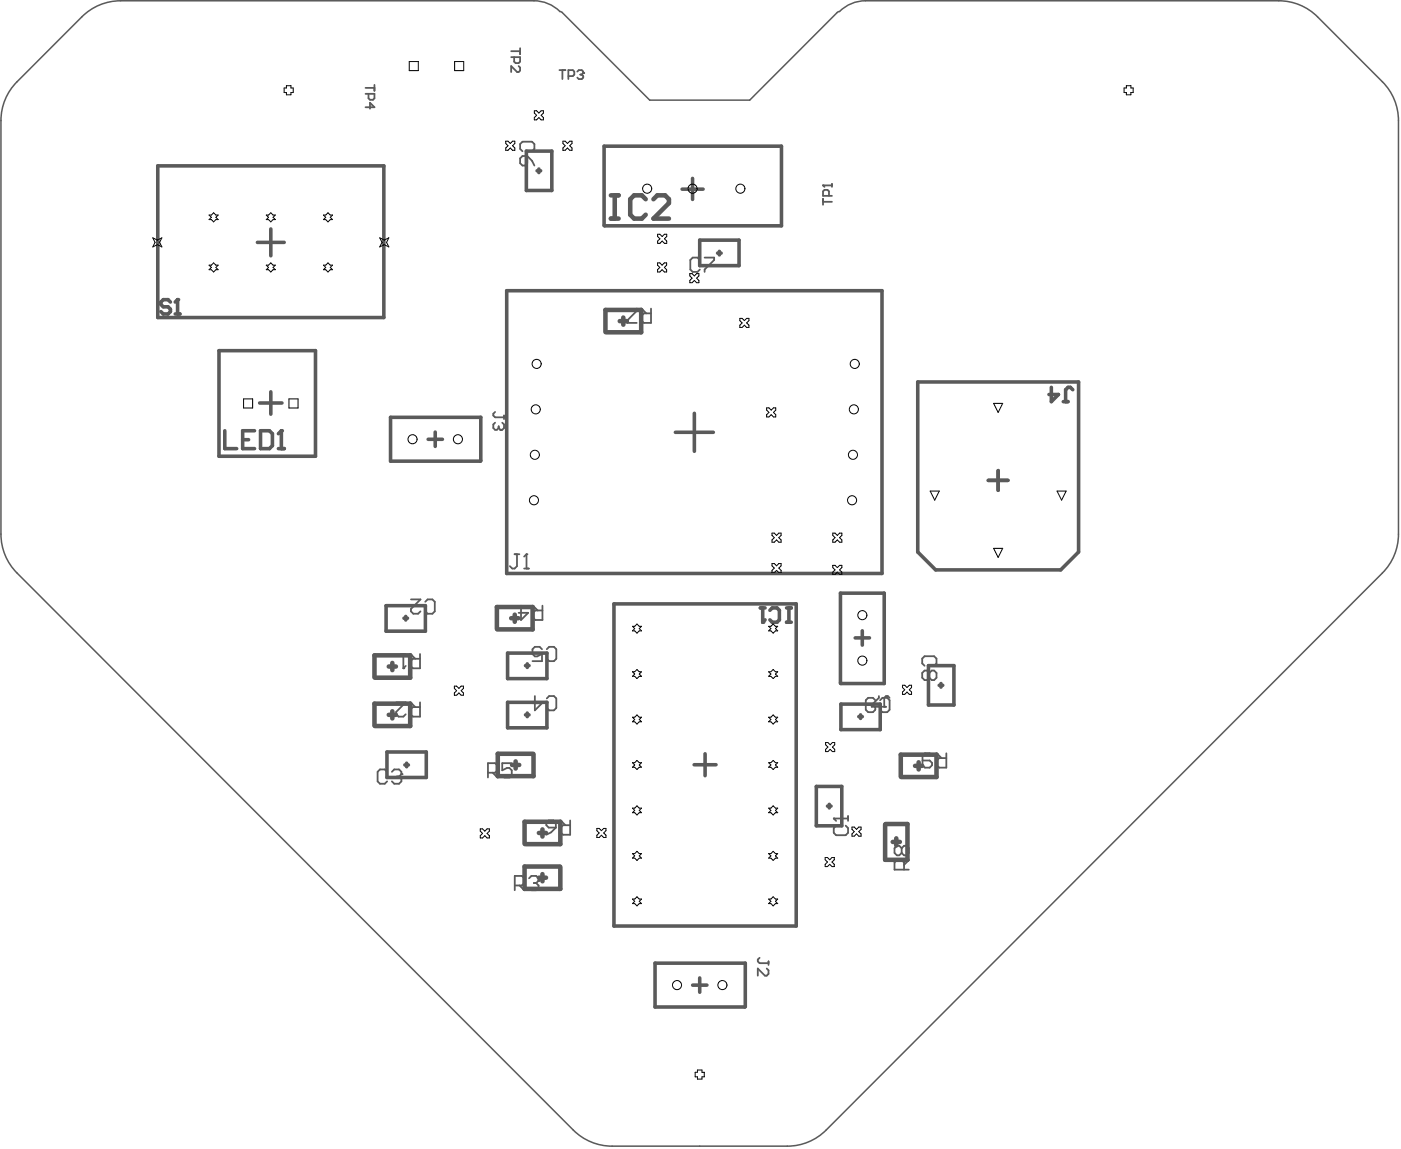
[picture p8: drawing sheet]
<svg xmlns="http://www.w3.org/2000/svg" width="261mm" height="214mm" viewBox="0 0 261 214" stroke-linecap="round" stroke-linejoin="round" font-family="sans-serif">
<path d="M92.1 76.6l-.3 .4v.3l.3 .3h1.7M93.5 78.6l.3 .4v.6l-.3 .4h-.4M93.8 77.3v.7" fill="none" stroke="#5a5a5a" stroke-width=".33"/>
<circle cx="93.1" cy="80" r=".17" fill="#5a5a5a"/>
<path d="M92.1 78.6l-.3 .4v.6l.3 .4h.4l.3-.4M92.8 79.6l.3 .4M92.8 79.3v.3" fill="none" stroke="#5a5a5a" stroke-width=".33"/>
<path d="M141.5 113.1h.9M141.9 113.1v2.7M143.3 113.6l.4-.5h.9l.4 .5v1.7l-.4 .5h-.9l-.4-.5M146.4 115.8h.8M146.4 113.1h.8M146.8 113.1v2.7" fill="none" stroke="#5a5a5a" stroke-width=".66"/>
<circle cx="141.9" cy="115.8" r=".33" fill="#5a5a5a"/>
<path d="M142.4 115.3l-.5 .5" fill="none" stroke="#5a5a5a" stroke-width=".66"/>
<path d="M74.6 121.7h.9M75.1 121.7v2.6M76.4 121.7l.9 .9M78.2 121.7v2.6h-1.4l-.4-.4v-.9l.4-.4h1.4M100.9 120.8l-.5-.4h-.9l-.4 .4v.9l.4 .4h.5l.9-.4v1.3h-1.8M101.7 120.8l.5-.4h.9l.4 .4v1.8l-.4 .4h-.9l-.5-.4M90.8 143.8h1.3l.5-.5v-.9l-.5-.4h-1.3v2.7M91.7 143.8l.9 .9M95.2 142h-1.7v1.3l.8-.4h.5l.4 .4v.9l-.4 .5h-.9l-.4-.5" fill="none" stroke="#5a5a5a" stroke-width=".33"/>
<circle cx="75.1" cy="124.3" r=".17" fill="#5a5a5a"/>
<path d="M97 112.7v2.7l1.3-1.4h-1.8M99.2 112.7l.9 .9M100.9 112.7v2.7h-1.3l-.4-.5v-.9l.4-.4h1.3M73.7 130.7h1.8l-1.8 1.8v.4l.5 .4h.9l.4-.4M75.5 123.9l-.4 .4M76.4 130.7l.9 .9M78.2 130.7v2.6h-1.4l-.4-.4v-.9l.4-.4h1.4M99.5 129.5v2.7l1.4-1.4h-1.8M101.7 130l.5-.5h.9l.4 .5v1.7l-.4 .5h-.9l-.5-.5M72 143.6l-.4-.4h-.9l-.4 .4v1.8l.4 .4h.9l.4-.4M72.9 143.6l.5-.4h.9l.4 .4v.5" fill="none" stroke="#5a5a5a" stroke-width=".33"/>
<circle cx="74.7" cy="144.1" r=".17" fill="#5a5a5a"/>
<path d="M76.5 111.5h1.7l-1.7 1.8v.4l.4 .5h.9l.4-.5M79.1 112l.5-.5h.9l.4 .5v1.7l-.4 .5h-.9l-.5-.5M95.8 103.1h.8M96.2 103.1v2.2l-.4 .5h-.5l-.4-.5M97.5 105.8h.9M98 103.1v2.7M73.8 144.5h.5M74.3 144.5l.4 .4v.5l-.4 .4h-.9l-.5-.4M74.7 144.1l-.4 .4" fill="none" stroke="#5a5a5a" stroke-width=".33"/>
<circle cx="98" cy="103.1" r=".17" fill="#5a5a5a"/>
<path d="M118.5 57.4v.5l-1.8 1.7v.5h1.8M119.4 57.4l.9 .9M121.1 57.4v2.7h-1.3l-.4-.5v-.9l.4-.4h1.3M98 103.1l-.5 .5" fill="none" stroke="#5a5a5a" stroke-width=".33"/>
<path d="M41.8 80.1v3.4h2.2M45.2 81.8h1.1M47.4 80.1h-2.2v3.4h2.2M48.5 80.1h1.6l.6 .6v2.2l-.6 .6h-1.6zM51.8 83.5h1.1M52.4 80.1v3.4" fill="none" stroke="#5a5a5a" stroke-width=".66"/>
<circle cx="52.4" cy="80.1" r=".33" fill="#5a5a5a"/>
<path d="M52.4 80.1l-.6 .6" fill="none" stroke="#5a5a5a" stroke-width=".66"/>
<path d="M153.2 37v1.1M153.2 37.6h1.6M153.2 34.5h1.6M154.3 36.4v-.8l-.3-.3h-.6l-.2 .3v.8h1.6M154.8 34.2v.6" fill="none" stroke="#5a5a5a" stroke-width=".33"/>
<circle cx="153.2" cy="34.5" r=".17" fill="#5a5a5a"/>
<g fill="none" stroke="#5a5a5a" stroke-width=".33">
<path d="M153.2 34.5l.2 .3M163.5 129.5v.3l-1.3 1.4v.3h1.3M164.2 131.5h.7M165.5 129.8l-.3-.3h-.3l-.4 .3v1.7M101.7 153.1l.4-.4h.9l.4 .4v.9h-1.3l-.4-.5zM103.4 154l-.9 .9-.8 .4M104.3 152.7l.9 .8M106.1 152.7v2.6h-1.3l-.5-.4v-.9l.5-.5h1.3M95.8 164.8h1.3l.5-.5v-.9l-.5-.4h-1.3v2.6M96.7 164.8l.9 .8M98.4 163.4l.5-.4h.9l.4 .4v.5M141.3 178.2l-.3 .3v.4l.3 .3h1.7"/>
<path d="M143 178.9v.6M142.7 180.2l.3 .3v.7l-.3 .3h-.4l-1.3-1.3v1.3"/>
</g>
<path d="M195.6 72.1v2.6l1.4-1.3h-1.8M197.9 74.7h.8M199.6 72.5l-.4-.4h-.5l-.4 .4v2.2" fill="none" stroke="#5a5a5a" stroke-width=".66"/>
<circle cx="100.2" cy="163.9" r=".17" fill="#5a5a5a"/>
<path d="M155.1 152.3h2.7M155.6 153.6l-.5 .5v.9l.5 .4h1.8l.4-.4v-.9l-.4-.5M157.8 151.8v.9M99.3 164.3h.5M99.8 164.3l.4 .5v.4l-.4 .4h-.9l-.5-.4M100.2 163.9l-.4 .4" fill="none" stroke="#5a5a5a" stroke-width=".33"/>
<circle cx="155.1" cy="152.3" r=".17" fill="#5a5a5a"/>
<g fill="none" stroke="#5a5a5a" stroke-width=".33">
<path d="M104.1 13h1.1M104.7 13v1.7M105.8 14.2h.8l.3-.3v-.6l-.3-.3h-.8v1.7M107.4 13.3l.3-.3h.6l.2 .3v.3M162.9 130.3l-.5-.5h-.9l-.4 .5v1.8l.4 .4h.9l.5-.4v-.5l-.5-.4h-1.3M163.8 130.3l.4-.5h.9l.4 .5v1.8l-.4 .4h-.9l-.4-.4M172.1 123.9l-.5-.5v-.9l.5-.4h1.7l.5 .4v.9l-.5 .5M172.9 125.2l.5-.4h.4l.5 .4v.9l-.5 .4h-.4l-.5-.4M172.9 125.2l-.4-.4h-.4l-.5 .4v.9l.5 .4h.4l.4-.4M172.9 125.2v.9M155.1 152.3l.5 .4M167.8 157.8l-.5-.4h-.4l-.4 .4v.9l.4 .4h.4l.5-.4"/>
<path d="M167.8 157.8l.4-.4h.5l.4 .4v.9l-.4 .4h-.5l-.4-.4M167.8 157.8v.9M173.4 140.6l-.4-.4h-.9l-.4 .4v1.8l.4 .4h.9l.4-.4v-.5l-.4-.4h-1.3M174.3 140.2l.9 .9M176.1 140.2v2.6h-1.3l-.5-.4v-.9l.5-.4h1.3M168.2 161.8v-1.3l-.4-.5h-.9l-.4 .5v1.3h2.6M169.1 160l-.9 .9"/>
</g>
<circle cx="108.5" cy="13.6" r=".17" fill="#5a5a5a"/>
<g fill="none" stroke="#5a5a5a" stroke-width=".33">
<path d="M68 17.5h1.7v.8l-.3 .3h-.6l-.2-.3v-.8M68 16.3h1.7M68 20h1.7l-.9-.9v1.1M69.7 15.8v1.1M95.1 10.6h1.7v.9l-.3 .2h-.5l-.3-.2v-.9M95.1 9.5h1.7M96.5 12.3l.3 .3v.5l-.3 .3h-.3l-1.1-1.1v1.1M96.8 9v1.1M108 13.9h.3M108.3 13.9l.2 .3v.2l-.2 .3h-.6l-.3-.3M108.5 13.6l-.2 .3M97.2 28.1l-.4-.4v-.9l.4-.4h1.8l.4 .4v.9l-.4 .4"/>
<path d="M97.2 29h.9v1.4l-.4 .4h-.5l-.4-.4v-.9zM98.1 29l.9 .9 .4 .9M130.2 48.4l-.4-.5h-.9l-.4 .5v1.7l.4 .5h.9l.4-.5M131.1 47.9h1.8v.5l-1.8 1.7v.5"/>
</g>
<path d="M113.7 36.3h1.4M114.4 36.3v4.4M120.2 37.1l-.8-.8h-1.4l-.7 .8v2.9l.7 .7h1.4l.8-.7M121.6 37.1l.7-.8h1.5l.7 .8v.7l-2.9 2.9h2.9M113.7 40.7h1.4" fill="none" stroke="#5a5a5a" stroke-width=".84"/>
<path d="M31.7 56.2l-.4-.4h-.9l-.5 .4v.4l.5 .5h.9l.4 .4v.5l-.4 .4h-.9l-.5-.4M32.6 58.4h.9M33 55.8v2.6" fill="none" stroke="#5a5a5a" stroke-width=".66"/>
<circle cx="33" cy="55.8" r=".33" fill="#5a5a5a"/>
<g fill="none" stroke="#5a5a5a" stroke-width=".66">
<path d="M29.4 30.9h42v28.2h-42zM97.9 28.1h4.8v7.3h-4.8zM99.9 31.8h.7M100.3 31.4v.7M112.4 27.2h33v14.8h-32.9zM126.9 35.2h3.9M128.9 33.2v3.9M33 55.8l-.4 .4M47.9 45.1h5M50.4 42.6v5M94.3 54.1h69.8v52.6h-69.8zM130.2 44.7h7.3v4.7h-7.3z"/>
<path d="M133.5 47.1h.7M133.9 46.8v.6M40.7 65.2h18v19.7h-18zM48.3 75h4.2M50.4 72.9v4.2M72.7 77.6h16.8v8.1l-16.8 .1zM129.2 76.9v7.1M170.8 71.1h29.9v31.6l-3.3 3.3h-23.3l-3.3-3.3zM79.7 81.7h2.6M81 80.4v2.7M125.7 80.4h7M183.9 89.4h3.7"/>
<path d="M185.7 87.6v3.6M71.8 112.7h7.4v4.7h-7.4zM75.2 115h.6M75.5 114.7v.7M114.2 112.4h34v59.9h-34zM156.4 110.4h8.1v16.8l-8.1-.1zM159.1 118.7h2.7M160.5 117.4v2.6M72 139.9h7.3v4.8h-7.3zM94.5 121.5h7.3v4.8h-7.3zM94.5 130.7h7.3v4.7h-7.3zM97.8 123.8h.6"/>
<path d="M97.8 133h.6M98.1 123.5v.7M98.1 132.7v.6M156.5 131h7.3v4.8h-7.3zM159.8 133.3h.7M160.1 133v.7M172.8 123.8h4.7v7.4h-4.7zM174.8 127.5h.6M175.1 127.2v.6M75.3 142.3h.7M75.7 142v.7M129.2 142.3h4"/>
<path d="M131.2 140.2v4.1M151.9 146.3h4.7v7.4h-4.7zM154 150h.6M154.3 149.7v.6M121.9 179.2h16.8v8.1l-16.8 .1zM128.9 183.3h2.6M130.2 182v2.6"/>
</g>
<g fill="none" stroke="#5a5a5a" stroke-width=".84">
<path d="M115.3 59.7h1.4M116 59.1v1.3M112.7 61.7v-4h6.6v4.1h-6.6M92.5 117v-4.1h6.6v4.2h-6.6M95.1 115h1.4M95.8 114.4v1.3M69.7 126v-4.1h6.6v4.2h-6.5M69.7 135v-4.1h6.6v4.2h-6.5M72.3 124h1.4M72.3 133h1.4M73 123.3v1.4M73 132.3v1.4"/>
<path d="M95.3 142.3h1.3M96 141.7v1.3M97.6 157v-4.1h6.7v4.2h-6.6M99.2 140.2h-6.6v4.2h6.7v-4.1M100.3 155h1.3M100.9 154.3v1.3M164.8 153.3h4.1v6.7h-4.2v-6.6M166.1 156.6h1.4M166.8 156v1.3M167.6 144.5v-4.1h6.7v4.2h-6.6M170.3 142.5h1.3M170.9 141.8v1.4"/>
<path d="M100.3 163.3h1.3M100.9 162.6v1.4M104.2 161.2h-6.6v4.2h6.7v-4.1"/>
</g>
<path d="M15.2 3.1a10.2 10.2 0 0 1 7.2-3h77a7.5 7.5 0 0 1 4.9 2.1l16.6 16.4h18.6l16.6-16.4a7.7 7.7 0 0 1 4.9-2.1h77a10.2 10.2 0 0 1 7.2 3l12 12.1a10.2 10.2 0 0 1 3 7.2v77a10.2 10.2 0 0 1-3 7.2l-103.5 103.7a10.2 10.2 0 0 1-7.2 3h-32.6a10.2 10.2 0 0 1-7.2-3l-103.5-103.7a10.2 10.2 0 0 1-3-7.2v-77a10.2 10.2 0 0 1 3-7.2z" fill="none" stroke="#5a5a5a" stroke-width=".28"/>
<g fill="none" stroke="#000" stroke-width=".19">
<path d="M53.3 15.9h.8v.5h.5v.8h-.5v.4h-.8v-.4h-.4v-.8h.4zM76.2 11.5h1.6v1.6h-1.6zM84.6 11.5h1.7v1.6h-1.7zM209.6 15.9h.8v.5h.5v.8h-.5v.4h-.8v-.4h-.4v-.8h.4zM94.1 26.3h.4l.5 .4 .4-.4h.4v.4l-.4 .4 .4 .4v.5h-.4l-.4-.5-.5 .5h-.4v-.5l.4-.4-.4-.4zM99.4 20.6h.5l.4 .4 .4-.4h.4v.4l-.4 .5 .4 .4v.4h-.4l-.4-.4-.4 .4h-.5v-.4l.5-.4-.5-.5zM104.8 26.3h.4l.4 .4 .4-.4h.4v.4l-.4 .4 .4 .4v.5h-.4l-.4-.5-.4 .5h-.4v-.5l.4-.4-.4-.4zM28.4 44.3l.9 .4 .8-.4-.4 .8 .4 .8-.8-.4-.9 .4 .5-.8zM38.9 40h.4l.5-.4 .4 .4h.4l-.4 .4 .4 .5h-.4l-.4 .4-.5-.4h-.4l.4-.5zM38.9 49.3h.4l.5-.4 .4 .4h.4l-.4 .5 .4 .4h-.4l-.4 .4-.5-.4h-.4l.4-.4zM49.5 49.3h.5l.4-.4 .4 .4h.4l-.4 .5 .4 .4h-.4l-.4 .4-.4-.4h-.5l.5-.4zM49.5 40h.5l.4-.4 .4 .4h.4l-.4 .4 .4 .5h-.4l-.4 .4-.4-.4h-.5l.5-.5z"/>
<path d="M60.2 40h.4l.4-.4 .5 .4h.4l-.4 .4 .4 .5h-.4l-.5 .4-.4-.4h-.4l.4-.5zM60.2 49.3h.4l.4-.4 .5 .4h.4l-.4 .5 .4 .4h-.4l-.5 .4-.4-.4h-.4l.4-.4zM70.7 44.3l.8 .4 .9-.4-.5 .8 .5 .8-.9-.4-.8 .4 .4-.8zM122.4 48.9h.4l.4 .4 .4-.4h.4v.4l-.4 .5 .4 .4v.4h-.4l-.4-.4-.4 .4h-.4v-.4l.4-.4-.4-.5zM122.4 43.6h.4l.4 .4 .4-.4h.5v.4l-.5 .4 .5 .5v.4h-.5l-.4-.4-.4 .4h-.4v-.4l.4-.5-.4-.4zM128.4 50.9h.4l.4 .4 .4-.4h.5v.4l-.5 .5 .5 .4v.4h-.5l-.4-.4-.4 .4h-.4v-.4l.4-.4-.4-.5zM137.7 59.2h.4l.4 .5 .4-.5h.5v.5l-.5 .4 .5 .4v.4h-.5l-.4-.4-.4 .4h-.4v-.4l.4-.4-.4-.4zM45.3 74.2h1.7v1.7h-1.7zM53.8 74.2h1.7v1.7h-1.7zM142.7 75.9h.4l.4 .4 .4-.4h.5v.4l-.5 .4 .5 .5v.4h-.5l-.4-.4-.4 .4h-.4v-.4l.4-.5-.4-.4zM184.9 75.1h1.7l-.9 1.6zM143.7 99.2h.4l.4 .4 .4-.4h.4v.4l-.4 .4 .4 .5v.4h-.4l-.4-.4-.4 .4h-.4v-.4l.4-.5-.4-.4z"/>
<path d="M155 99.2h.4l.4 .4 .4-.4h.5v.4l-.5 .4 .5 .5v.4h-.5l-.4-.4-.4 .4h-.4v-.4l.4-.5-.4-.4zM173.1 91.4h1.7l-.9 1.7zM196.7 91.4h1.7l-.9 1.7zM117.7 116.5h.4l.4-.4 .5 .4h.4l-.4 .5 .4 .4h-.4l-.5 .4-.4-.4h-.4l.4-.4zM143 116.5h.5l.4-.4 .4 .4h.4l-.4 .5 .4 .4h-.4l-.4 .4-.4-.4h-.5l.5-.4zM143.7 104.9h.4l.4 .4 .4-.4h.4v.4l-.4 .4 .4 .4v.4h-.4l-.4-.4-.4 .4h-.4v-.4l.4-.4-.4-.4zM155 105.2h.4l.4 .4 .4-.4h.5v.4l-.5 .4 .5 .5v.4h-.5l-.4-.4-.4 .4h-.4v-.4l.4-.5-.4-.4zM184.9 102h1.7l-.9 1.7zM84.5 127.7h.5l.4 .4 .4-.4h.4v.4l-.4 .4 .4 .4v.5h-.4l-.4-.5-.4 .5h-.5v-.5l.5-.4-.5-.4zM117.7 125h.4l.4-.4 .5 .4h.4l-.4 .4 .4 .4h-.4l-.5 .5-.4-.5h-.4l.4-.4zM117.7 133.4h.4l.4-.4 .5 .4h.4l-.4 .5 .4 .4h-.4l-.5 .4-.4-.4h-.4l.4-.4zM143 125h.5l.4-.4 .4 .4h.4l-.4 .4 .4 .4h-.4l-.4 .5-.4-.5h-.5l.5-.4z"/>
<path d="M143 133.4h.5l.4-.4 .4 .4h.4l-.4 .5 .4 .4h-.4l-.4 .4-.4-.4h-.5l.5-.4zM153.6 138.2h.5l.4 .4 .4-.4h.4v.4l-.4 .4 .4 .4v.4h-.4l-.4-.4-.4 .4h-.5v-.4l.5-.4-.5-.4zM167.9 127.5h.5l.4 .4 .4-.4h.4v.4l-.4 .4 .4 .5v.4h-.4l-.4-.4-.4 .4h-.5v-.4l.5-.5-.5-.4zM89.4 154.2h.4l.4 .4 .4-.4h.5v.4l-.5 .5 .5 .4v.4h-.5l-.4-.4-.4 .4h-.4v-.4l.4-.4-.4-.5zM111.1 154.1h.4l.4 .5 .4-.5h.5v.5l-.5 .4 .5 .4v.4h-.5l-.4-.4-.4 .4h-.4v-.4l.4-.4-.4-.4zM117.7 141.9h.4l.4-.4 .5 .4h.4l-.4 .4 .4 .5h-.4l-.5 .4-.4-.4h-.4l.4-.5zM117.7 150.4h.4l.4-.5 .5 .5h.4l-.4 .4 .4 .4h-.4l-.5 .4-.4-.4h-.4l.4-.4zM117.7 158.8h.4l.4-.4 .5 .4h.4l-.4 .4 .4 .5h-.4l-.5 .4-.4-.4h-.4l.4-.5zM143 141.9h.5l.4-.4 .4 .4h.4l-.4 .4 .4 .5h-.4l-.4 .4-.4-.4h-.5l.5-.5zM143 150.4h.5l.4-.5 .4 .5h.4l-.4 .4 .4 .4h-.4l-.4 .4-.4-.4h-.5l.5-.4zM143 158.8h.5l.4-.4 .4 .4h.4l-.4 .4 .4 .5h-.4l-.4 .4-.4-.4h-.5l.5-.5zM153.6 159.5h.4l.4 .5 .4-.5h.4v.5l-.4 .4 .4 .4v.4h-.4l-.4-.4-.4 .4h-.4v-.4l.4-.4-.4-.4z"/>
<path d="M158.5 153.9h.5l.4 .4 .4-.4h.4v.4l-.4 .4 .4 .5v.4h-.4l-.4-.4-.4 .4h-.5v-.4l.5-.5-.5-.4zM117.7 167.3h.4l.4-.4 .5 .4h.4l-.4 .4 .4 .4h-.4l-.5 .4-.4-.4h-.4l.4-.4zM143 167.3h.5l.4-.4 .4 .4h.4l-.4 .4 .4 .4h-.4l-.4 .4-.4-.4h-.5l.5-.4zM129.8 199.1h.8v.4h.4v.9h-.4v.4h-.8v-.4h-.4v-.9h.4z"/>
<circle cx="120.4" cy="35.1" r=".85"/>
<circle cx="128.9" cy="35.1" r=".85"/>
<circle cx="137.8" cy="35.1" r=".85"/>
<circle cx="99.7" cy="76.2" r=".85"/>
<circle cx="99.9" cy="67.7" r=".85"/>
<circle cx="158.9" cy="76.2" r=".85"/>
<circle cx="159.1" cy="67.7" r=".85"/>
<circle cx="76.8" cy="81.7" r=".85"/>
<circle cx="85.2" cy="81.7" r=".85"/>
<circle cx="99.4" cy="93.1" r=".85"/>
<circle cx="99.5" cy="84.6" r=".85"/>
<circle cx="158.6" cy="93.1" r=".85"/>
<circle cx="158.7" cy="84.6" r=".85"/>
<circle cx="160.5" cy="114.5" r=".85"/>
<circle cx="160.5" cy="122.9" r=".85"/>
<circle cx="126" cy="183.3" r=".85"/>
<circle cx="134.4" cy="183.3" r=".85"/>
</g>
</svg>
